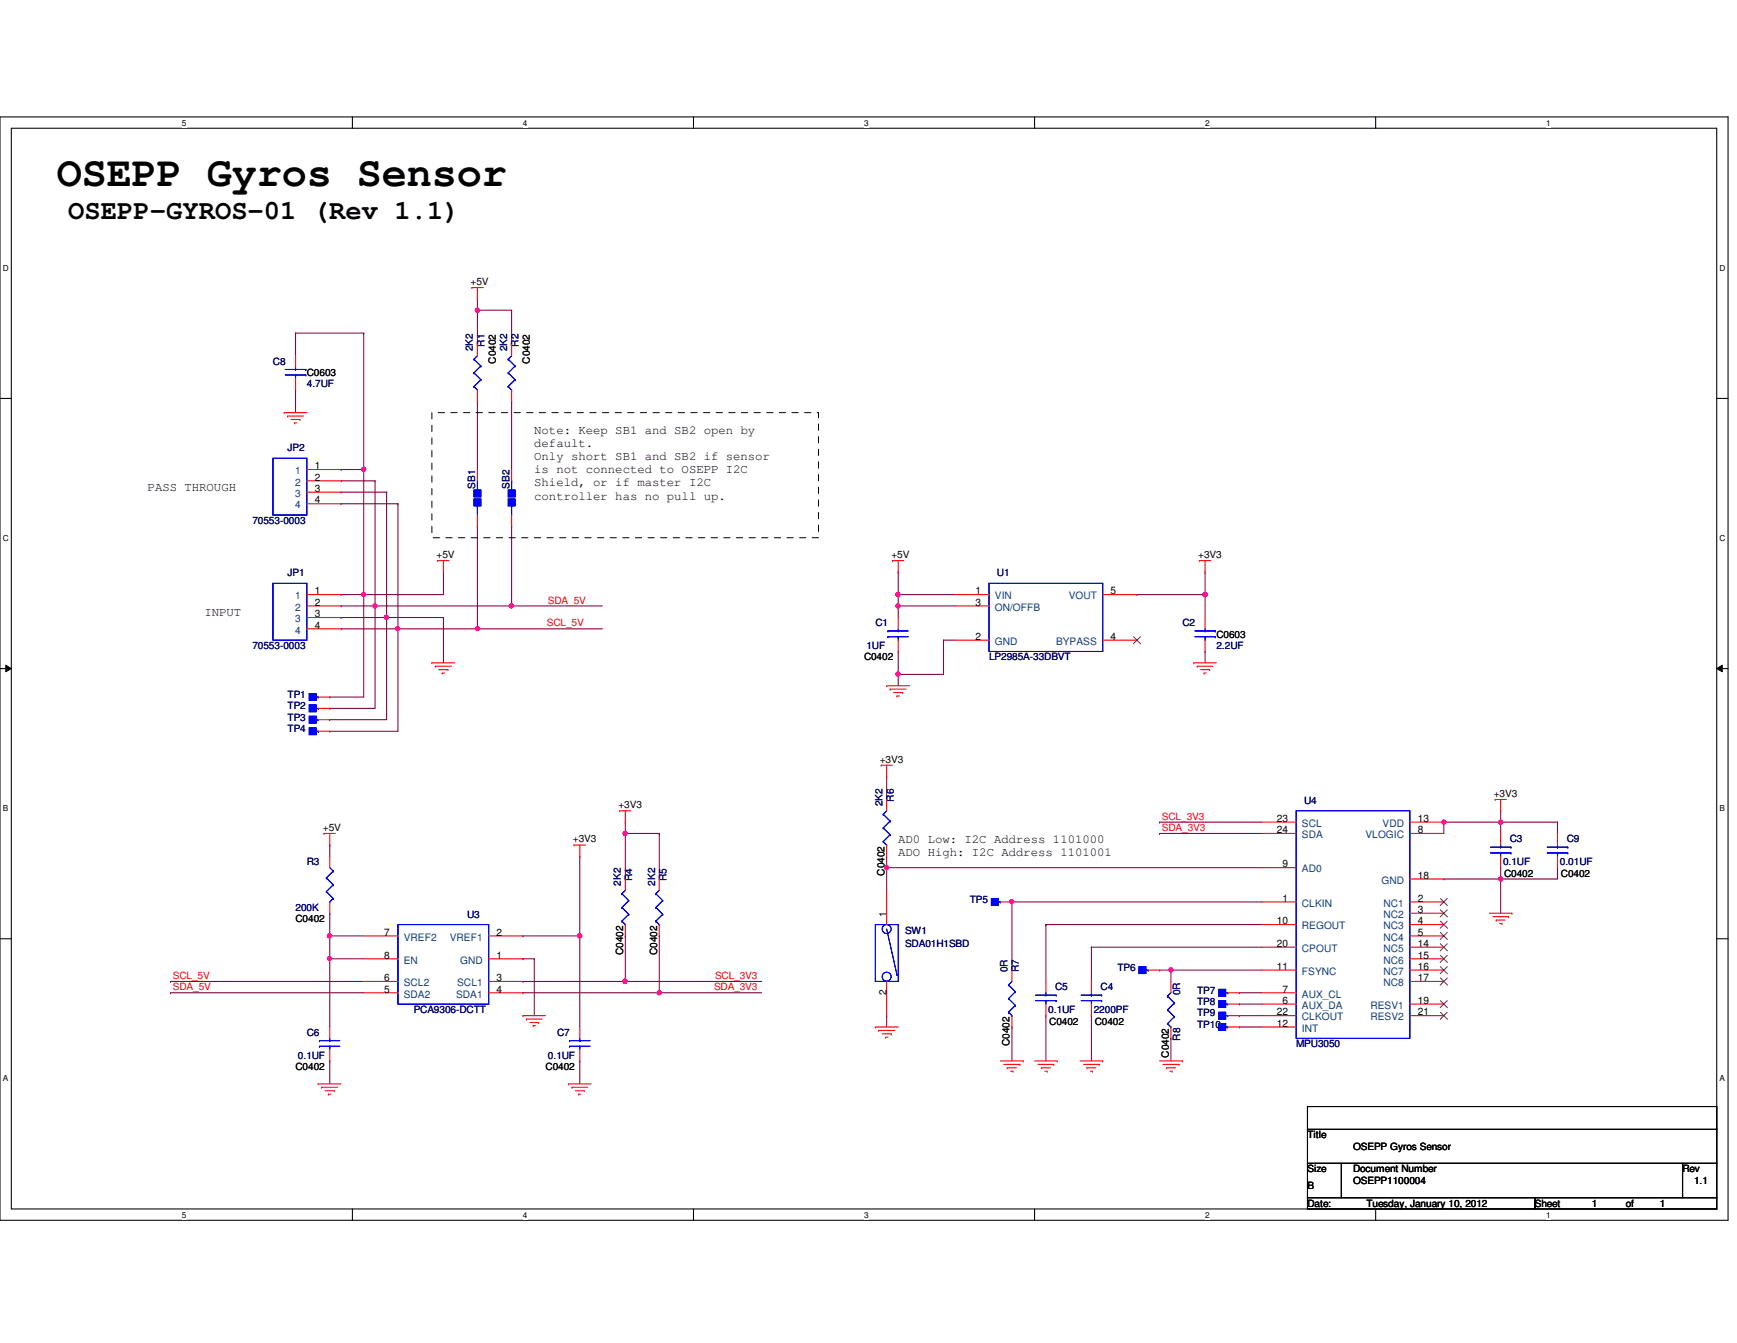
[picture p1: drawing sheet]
<svg xmlns="http://www.w3.org/2000/svg" width="279mm" height="216mm" viewBox="0 0 279 216" stroke-linecap="round" stroke-linejoin="round" font-family="sans-serif">
<defs><g id="words">
<text font-size="6.7" x="9.1" y="29.8">OSEPP Gyros Sensor</text>
<text font-size="4.4" x="11" y="35.2">OSEPP-GYROS-01 (Rev 1.1)</text>
<g font-size="2">
<text x="85.9" y="69.7">Note: Keep SB1 and SB2 open by</text>
<text x="85.9" y="71.8">default.</text>
<text x="85.9" y="74">Only short SB1 and SB2 if sensor</text>
<text x="85.9" y="76.1">is not connected to OSEPP I2C</text>
<text x="23.7" y="78.9">PASS THROUGH</text>
<text x="85.9" y="78.2">Shield, or if master I2C</text>
<text x="85.9" y="80.3">controller has no pull up.</text>
<text x="32.9" y="99">INPUT</text>
<text x="144.5" y="135.6">AD0 Low: I2C Address 1101000</text>
<text x="144.5" y="137.7">ADO High: I2C Address 1101001</text>
</g>
<g font-size="1.7" fill="#004080">
<text x="47.5" y="76.2">1</text>
<text x="47.5" y="78.1">2</text>
<text x="47.5" y="79.9">3</text>
<text x="47.5" y="81.7">4</text>
<text x="47.5" y="96.4">1</text>
<text x="47.5" y="98.2">2</text>
<text x="47.5" y="100">3</text>
<text x="47.5" y="101.9">4</text>
<text x="160" y="96.4">VIN</text>
<text x="160" y="98.2">ON/OFFB</text>
<text x="171.9" y="96.4">VOUT</text>
<text x="160" y="103.7">GND</text>
<text x="169.9" y="103.7">BYPASS</text>
<text x="209.4" y="132.9">SCL</text>
<text x="209.4" y="134.7">SDA</text>
<text x="219.6" y="134.7">VLOGIC</text>
<text x="222.4" y="132.9">VDD</text>
<text x="209.4" y="140.3">AD0</text>
<text x="222.2" y="142.1">GND</text>
<text x="209.4" y="145.8">CLKIN</text>
<text x="209.4" y="149.4">REGOUT</text>
<text x="222.5" y="145.8">NC1</text>
<text x="222.5" y="147.6">NC2</text>
<text x="222.5" y="149.4">NC3</text>
<text x="64.9" y="151.2">VREF2</text>
<text x="64.9" y="154.9">EN</text>
<text x="72.3" y="151.2">VREF1</text>
<text x="74" y="154.9">GND</text>
<text x="209.4" y="153">CPOUT</text>
<text x="222.5" y="151.2">NC4</text>
<text x="222.5" y="153">NC5</text>
<text x="222.5" y="154.9">NC6</text>
<text x="64.9" y="160.4">SDA2</text>
<text x="64.9" y="158.5">SCL2</text>
<text x="73.4" y="160.4">SDA1</text>
<text x="73.5" y="158.5">SCL1</text>
<text x="209.4" y="160.4">AUX_CL</text>
<text x="209.4" y="156.7">FSYNC</text>
<text x="222.5" y="156.7">NC7</text>
<text x="222.5" y="158.5">NC8</text>
<text x="209.4" y="162.2">AUX_DA</text>
<text x="209.4" y="165.9">INT</text>
<text x="209.4" y="164">CLKOUT</text>
<text x="220.4" y="162.2">RESV1</text>
<text x="220.4" y="164">RESV2</text>
</g>
<g font-size="1.7">
<text x="50.6" y="75.4">1</text>
<text x="50.6" y="77.3">2</text>
<text x="50.6" y="79.1">3</text>
<text x="50.6" y="80.9">4</text>
<text x="50.6" y="95.5">1</text>
<text x="156.9" y="95.5">1</text>
<text x="178.6" y="95.5">5</text>
<text x="50.6" y="97.4">2</text>
<text x="50.6" y="99.2">3</text>
<text x="50.6" y="101">4</text>
<text x="156.9" y="97.4">3</text>
<text x="156.9" y="102.9">2</text>
<text x="178.6" y="102.9">4</text>
<text x="205.4" y="132.1">23</text>
<text x="205.4" y="133.9">24</text>
<text x="228" y="133.9">8</text>
<text x="228" y="132.1">13</text>
<text x="206.3" y="139.4">9</text>
<text x="228" y="141.3">18</text>
<text x="142.6" y="147.4" transform="rotate(-90 142.6 147.4)">1</text>
<text x="205.4" y="148.6">10</text>
<text x="206.3" y="144.9">1</text>
<text x="228" y="144.9">2</text>
<text x="228" y="146.8">3</text>
<text x="228" y="148.6">4</text>
<text x="61.8" y="150.4">7</text>
<text x="61.8" y="154.1">8</text>
<text x="79.9" y="154.1">1</text>
<text x="79.9" y="150.4">2</text>
<text x="205.4" y="155.9">11</text>
<text x="205.4" y="152.2">20</text>
<text x="228" y="150.4">5</text>
<text x="228" y="152.2">14</text>
<text x="228" y="154.1">15</text>
<text x="228" y="155.9">16</text>
<text x="61.8" y="159.6">5</text>
<text x="61.8" y="157.7">6</text>
<text x="79.9" y="157.7">3</text>
<text x="79.9" y="159.6">4</text>
<text x="142.6" y="159.9" transform="rotate(-90 142.6 159.9)">2</text>
<text x="206.3" y="161.4">6</text>
<text x="206.3" y="159.6">7</text>
<text x="228" y="157.7">17</text>
<text x="228" y="161.4">19</text>
<text x="205.4" y="165.1">12</text>
<text x="205.4" y="163.2">22</text>
<text x="228" y="163.2">21</text>
</g>
<g font-size="1.6">
<text x="75.7" y="45.8">+5V</text>
<text x="79.8" y="58.5" transform="rotate(-90 79.8 58.5)">C0402</text>
<text x="85.2" y="58.5" transform="rotate(-90 85.2 58.5)">C0402</text>
<text x="49.4" y="60.5">C0603</text>
<text x="70.2" y="89.7">+5V</text>
<text x="143.4" y="89.7">+5V</text>
<text x="192.7" y="89.7">+3V3</text>
<text x="139" y="106.2">C0402</text>
<text x="195.7" y="102.5">C0603</text>
<text x="141.5" y="122.6">+3V3</text>
<text x="99.5" y="130">+3V3</text>
<text x="240.3" y="128.1">+3V3</text>
<text x="51.9" y="133.6">+5V</text>
<text x="92.2" y="135.4">+3V3</text>
<text x="142.3" y="140.8" transform="rotate(-90 142.3 140.8)">C0402</text>
<text x="241.9" y="140.9">C0402</text>
<text x="251.1" y="140.9">C0402</text>
<text x="47.5" y="148.3">C0402</text>
<text x="100.2" y="153.6" transform="rotate(-90 100.2 153.6)">C0402</text>
<text x="105.7" y="153.6" transform="rotate(-90 105.7 153.6)">C0402</text>
<text x="168.8" y="164.7">C0402</text>
<text x="176.1" y="164.7">C0402</text>
<text x="47.5" y="172">C0402</text>
<text x="87.8" y="172">C0402</text>
<text x="162.4" y="168.2" transform="rotate(-90 162.4 168.2)">C0402</text>
<text x="188" y="170" transform="rotate(-90 188 170)">C0402</text>
<text x="210.3" y="183">Title</text>
<text x="217.6" y="184.8">OSEPP Gyros Sensor</text>
<text x="210.3" y="188.5">Size</text>
<text x="210.3" y="191.2">B</text>
<text x="217.6" y="188.5">Document Number</text>
<text x="217.6" y="190.3">OSEPP1100004</text>
<text x="270.6" y="188.5">Rev</text>
<text x="272.5" y="190.3">1.1</text>
<text x="210.3" y="194">Date:</text>
<text x="219.8" y="194">Tuesday, January 10, 2012</text>
<text x="246.9" y="194">Sheet</text>
<text x="256" y="194">1</text>
<text x="261.5" y="194">of</text>
<text x="267" y="194">1</text>
</g>
<g font-size="1.6" fill="#000080">
<text x="43.9" y="58.6">C8</text>
<text x="76.1" y="56.5" transform="rotate(-90 76.1 56.5)">2K2</text>
<text x="77.9" y="55.7" transform="rotate(-90 77.9 55.7)">R1</text>
<text x="81.6" y="56.5" transform="rotate(-90 81.6 56.5)">2K2</text>
<text x="83.4" y="55.7" transform="rotate(-90 83.4 55.7)">R2</text>
<text x="49.4" y="62.3">4.7UF</text>
<text x="46.3" y="72.5">JP2</text>
<text x="76.5" y="78.6" transform="rotate(-90 76.5 78.6)">SB1</text>
<text x="82" y="78.6" transform="rotate(-90 82 78.6)">SB2</text>
<text x="40.6" y="84.2">70553-0003</text>
<text x="46.3" y="92.7">JP1</text>
<text x="160.4" y="92.7">U1</text>
<text x="140.8" y="100.7">C1</text>
<text x="190.2" y="100.7">C2</text>
<text x="40.6" y="104.4">70553-0003</text>
<text x="139.4" y="104.4">1UF</text>
<text x="159.1" y="106.2">LP2985A-33DBVT</text>
<text x="195.7" y="104.4">2.2UF</text>
<text x="46.3" y="112.2">TP1</text>
<text x="46.3" y="114">TP2</text>
<text x="46.3" y="115.9">TP3</text>
<text x="46.3" y="117.7">TP4</text>
<text x="141.9" y="129.6" transform="rotate(-90 141.9 129.6)">2K2</text>
<text x="143.8" y="128.9" transform="rotate(-90 143.8 128.9)">R6</text>
<text x="209.8" y="129.2">U4</text>
<text x="242.9" y="135.4">C3</text>
<text x="252" y="135.4">C9</text>
<text x="49.4" y="139.1">R3</text>
<text x="99.9" y="142.4" transform="rotate(-90 99.9 142.4)">2K2</text>
<text x="101.7" y="141.7" transform="rotate(-90 101.7 141.7)">R4</text>
<text x="105.4" y="142.4" transform="rotate(-90 105.4 142.4)">2K2</text>
<text x="107.2" y="141.7" transform="rotate(-90 107.2 141.7)">R5</text>
<text x="241.8" y="139.1">0.1UF</text>
<text x="250.9" y="139.1">0.01UF</text>
<text x="47.5" y="146.4">200K</text>
<text x="75.1" y="147.5">U3</text>
<text x="156" y="145.1">TP5</text>
<text x="145.6" y="150.1">SW1</text>
<text x="145.6" y="152.3">SDA01H1SBD</text>
<text x="162.1" y="156.3" transform="rotate(-90 162.1 156.3)">0R</text>
<text x="163.9" y="156.3" transform="rotate(-90 163.9 156.3)">R7</text>
<text x="169.7" y="159.2">C5</text>
<text x="177" y="159.2">C4</text>
<text x="179.7" y="156.1">TP6</text>
<text x="189.8" y="160" transform="rotate(-90 189.8 160)">0R</text>
<text x="192.6" y="161.6">TP8</text>
<text x="192.6" y="159.8">TP7</text>
<text x="49.4" y="166.5">C6</text>
<text x="66.5" y="162.9">PCA9306-DCTT</text>
<text x="89.6" y="166.5">C7</text>
<text x="168.6" y="162.9">0.1UF</text>
<text x="175.9" y="162.9">2200PF</text>
<text x="189.8" y="167.3" transform="rotate(-90 189.8 167.3)">R8</text>
<text x="192.6" y="165.3">TP10</text>
<text x="192.6" y="163.4">TP9</text>
<text x="47.9" y="170.2">0.1UF</text>
<text x="88.1" y="170.2">0.1UF</text>
<text x="208.5" y="168.4">MPU3050</text>
</g>
<g font-size="1.6" fill="#f00">
<text x="88" y="100.7">SCL_5V</text>
<text x="88.1" y="97">SDA_5V</text>
<text x="186.9" y="131.8">SCL_3V3</text>
<text x="186.9" y="133.6">SDA_3V3</text>
<text x="27.8" y="157.4">SCL_5V</text>
<text x="27.8" y="159.2">SDA_5V</text>
<text x="114.9" y="159.2">SDA_3V3</text>
<text x="115" y="157.4">SCL_3V3</text>
</g>
<g font-size="1.3">
<text x="29.3" y="20.2">5</text>
<text x="84.1" y="20.2">4</text>
<text x="139" y="20.2">3</text>
<text x="193.8" y="20.2">2</text>
<text x="248.7" y="20.2">1</text>
<text x=".5" y="43.5">D</text>
<text x="276.6" y="43.5">D</text>
<text x=".5" y="87">C</text>
<text x="276.6" y="87">C</text>
<text x=".5" y="130.4">B</text>
<text x="276.6" y="130.4">B</text>
<text x=".5" y="173.8">A</text>
<text x="276.6" y="173.8">A</text>
<text x="29.3" y="195.7">5</text>
<text x="84.1" y="195.7">4</text>
<text x="139" y="195.7">3</text>
<text x="193.8" y="195.7">2</text>
<text x="248.7" y="195.7">1</text>
</g>
</g></defs>
<path d="M0 18.8h278v177.4h-278zM1.8 20.6h274.3v173.8h-274.3z" fill="none" stroke="#000" stroke-width=".17"/>
<g fill="#fff">
<path d="M29.3 19h.7v1.5h-.7z"/>
<path d="M29.3 194.6h.7v1.4h-.7z"/>
</g>
<path d="M56.7 18.8v1.8M56.7 194.4v1.8" fill="none" stroke="#000" stroke-width=".17"/>
<g fill="#fff">
<path d="M84.1 19h.7v1.5h-.7z"/>
<path d="M84.1 194.6h.7v1.4h-.7z"/>
</g>
<path d="M111.5 18.8v1.8M111.5 194.4v1.8" fill="none" stroke="#000" stroke-width=".17"/>
<g fill="#fff">
<path d="M139 19h.7v1.5h-.7z"/>
<path d="M139 194.6h.7v1.4h-.7z"/>
</g>
<path d="M166.4 18.8v1.8M166.4 194.4v1.8" fill="none" stroke="#000" stroke-width=".17"/>
<g fill="#fff">
<path d="M193.8 19h.8v1.5h-.8z"/>
<path d="M193.8 194.6h.8v1.4h-.8z"/>
</g>
<path d="M221.3 18.8v1.8M221.3 194.4v1.8" fill="none" stroke="#000" stroke-width=".17"/>
<g fill="#fff">
<path d="M248.7 19h.7v1.5h-.7z"/>
<path d="M248.7 194.6h.7v1.4h-.7z"/>
<path d="M.5 42.3h.9v1.5h-.9z"/>
<path d="M276.6 42.3h.9v1.5h-.9z"/>
<path d="M.5 85.8h.9v1.4h-.9z"/>
<path d="M276.6 85.8h.9v1.4h-.9z"/>
</g>
<path d="M0 64.1h1.8M276.1 64.1h1.9" fill="none" stroke="#000" stroke-width=".17"/>
<g fill="#fff">
<path d="M.5 129.2h.8v1.5h-.8z"/>
<path d="M276.6 129.2h.9v1.5h-.9z"/>
</g>
<path d="M0 107.5h1.8M276.1 107.5h1.9" fill="none" stroke="#000" stroke-width=".17"/>
<path d="M.9 106.9l.9 .6-.9 .5zM276.1 107.5l.9-.6v1.1z" fill="#000"/>
<path d="M.9 106.9l.9 .6-.9 .5zM276.1 107.5l.9-.6v1.1z" fill="none" stroke="#000" stroke-width=".16"/>
<g fill="#fff">
<path d="M.5 172.6h.8v1.5h-.8z"/>
<path d="M276.6 172.6h.9v1.5h-.9z"/>
</g>
<path d="M0 150.9h1.8M276.1 150.9h1.9" fill="none" stroke="#000" stroke-width=".17"/>
<path d="M58.5 95.6h.1M58.5 95.6h12.8M62.2 99.3h.1M62.2 99.3h9.1" fill="none" stroke="#800040" stroke-width=".17"/>
<circle cx="62.1" cy="99.2" r=".34" fill="#f0f"/>
<circle cx="62.1" cy="99.2" r=".34" fill="none" stroke="#f0f" stroke-width=".17"/>
<path d="M71.3 99.3h.1M71.3 99.3v7.3M76.8 101.1h.1M76.8 101.1h20.1" fill="none" stroke="#800040" stroke-width=".17"/>
<circle cx="76.8" cy="101" r=".34" fill="#f0f"/>
<circle cx="76.8" cy="101" r=".34" fill="none" stroke="#f0f" stroke-width=".17"/>
<path d="M82.3 97.4h.1M82.3 97.4h14.6" fill="none" stroke="#800040" stroke-width=".17"/>
<circle cx="82.2" cy="97.4" r=".34" fill="#f0f"/>
<circle cx="82.2" cy="97.4" r=".34" fill="none" stroke="#f0f" stroke-width=".17"/>
<path d="M60.3 97.4h.1M71.3 91.9h.1M71.3 91.9v3.7M76.8 84.6h.1M76.8 84.6v16.5M82.3 84.6h.1M82.3 84.6v12.8h-22" fill="none" stroke="#800040" stroke-width=".17"/>
<circle cx="60.3" cy="97.4" r=".34" fill="#f0f"/>
<circle cx="60.3" cy="97.4" r=".34" fill="none" stroke="#f0f" stroke-width=".17"/>
<path d="M64 101.1h.1M64 101.1h12.8" fill="none" stroke="#800040" stroke-width=".17"/>
<circle cx="64" cy="101" r=".34" fill="#f0f"/>
<circle cx="64" cy="101" r=".34" fill="none" stroke="#f0f" stroke-width=".17"/>
<path d="M76.8 49.9h.1M76.8 49.9v5.5" fill="none" stroke="#800040" stroke-width=".17"/>
<circle cx="76.8" cy="49.9" r=".34" fill="#f0f"/>
<circle cx="76.8" cy="49.9" r=".34" fill="none" stroke="#f0f" stroke-width=".17"/>
<path d="M76.8 49.9h.1M76.8 49.9h5.5M82.3 49.9h.1M82.3 49.9v5.5M58.5 95.6h.1M58.5 95.6v16.5" fill="none" stroke="#800040" stroke-width=".17"/>
<circle cx="58.5" cy="95.6" r=".34" fill="#f0f"/>
<circle cx="58.5" cy="95.6" r=".34" fill="none" stroke="#f0f" stroke-width=".17"/>
<g fill="none" stroke="#800040" stroke-width=".17">
<path d="M76.8 48h.1M76.8 48v1.9M54.9 97.4h.1M54.9 99.3h.1M54.9 95.6h.1M54.9 97.4h5.4M54.9 99.3h7.3M54.9 95.6h3.6M60.3 97.4h.1M60.3 97.4v16.5h-7.3M62.2 99.3h.1M62.2 99.3v16.4h-9.2"/>
<path d="M144.5 97.4h.1M144.5 95.6h.1M144.5 97.4h9.1M144.5 95.6v1.8M53 112.1h.1M53 113.9h.1M53 115.7h.1M53 117.6h.1M53 112.1h5.5M54.9 101.1h.1M54.9 101.1h9.1M64 101.1h.1"/>
<path d="M64 101.1v16.5h-11"/>
</g>
<circle cx="144.4" cy="97.4" r=".34" fill="#f0f"/>
<circle cx="144.4" cy="97.4" r=".34" fill="none" stroke="#f0f" stroke-width=".17"/>
<circle cx="144.4" cy="95.6" r=".34" fill="#f0f"/>
<circle cx="144.4" cy="95.6" r=".34" fill="none" stroke="#f0f" stroke-width=".17"/>
<path d="M144.5 95.6h.1M144.5 97.4h.1M144.5 95.6h9.1M144.5 97.4v1.9M144.5 108.4h.1M144.5 108.4v1.8" fill="none" stroke="#800040" stroke-width=".17"/>
<circle cx="144.4" cy="108.4" r=".34" fill="#f0f"/>
<circle cx="144.4" cy="108.4" r=".34" fill="none" stroke="#f0f" stroke-width=".17"/>
<path d="M182.9 95.6h.1M193.8 91.9h.1M193.8 91.9v3.7h-10.9M144.5 108.4h.1M144.5 104.7h.1M144.5 104.7v3.7M151.8 102.9h.1M151.8 102.9v5.5h-7.3M151.8 102.9h1.8" fill="none" stroke="#800040" stroke-width=".17"/>
<circle cx="193.8" cy="95.6" r=".36" fill="#f0f"/>
<circle cx="193.8" cy="95.6" r=".36" fill="none" stroke="#f0f" stroke-width=".17"/>
<path d="M193.8 95.6h.1M193.8 95.6v3.7M193.8 104.7h.1M193.8 104.7v1.9M53 154.1h.1M53 150.5h.1M53 154.1h5.5M53 150.5v3.6" fill="none" stroke="#800040" stroke-width=".17"/>
<circle cx="53" cy="150.4" r=".34" fill="#f0f"/>
<circle cx="53" cy="150.4" r=".34" fill="none" stroke="#f0f" stroke-width=".17"/>
<path d="M53 135.8h.1M53 135.8v1.9M53 150.5h.1M53 146.8h.1M53 154.1h.1M53 150.5h5.5M53 146.8v3.7M53 154.1v11M53 170.6h.1M53 170.6v3.6" fill="none" stroke="#800040" stroke-width=".17"/>
<circle cx="53" cy="154.1" r=".34" fill="#f0f"/>
<circle cx="53" cy="154.1" r=".34" fill="none" stroke="#f0f" stroke-width=".17"/>
<path d="M93.3 137.7h.1M93.3 137.7v12.8h-9.2M27.4 157.8h.1M27.4 159.6h.1M27.4 157.8h31.1M27.4 159.6h31.1M84.1 150.5h.1" fill="none" stroke="#800040" stroke-width=".17"/>
<circle cx="93.2" cy="150.4" r=".36" fill="#f0f"/>
<circle cx="93.2" cy="150.4" r=".36" fill="none" stroke="#f0f" stroke-width=".17"/>
<path d="M93.3 150.5h.1M93.3 150.5v14.6M100.6 157.8h.1M100.6 157.8h21.9M93.3 170.6h.1M93.3 170.6v3.6" fill="none" stroke="#800040" stroke-width=".17"/>
<circle cx="100.5" cy="157.7" r=".35" fill="#f0f"/>
<circle cx="100.5" cy="157.7" r=".35" fill="none" stroke="#f0f" stroke-width=".17"/>
<path d="M106 159.6h.1M106 159.6h16.5" fill="none" stroke="#800040" stroke-width=".17"/>
<circle cx="106" cy="159.6" r=".34" fill="#f0f"/>
<circle cx="106" cy="159.6" r=".34" fill="none" stroke="#f0f" stroke-width=".17"/>
<path d="M100.6 132.2h.1M100.6 134h.1M100.6 132.2v9.1" fill="none" stroke="#800040" stroke-width=".17"/>
<circle cx="100.5" cy="134" r=".34" fill="#f0f"/>
<circle cx="100.5" cy="134" r=".34" fill="none" stroke="#f0f" stroke-width=".17"/>
<g fill="none" stroke="#800040" stroke-width=".17">
<path d="M76.8 64.5h.1M76.8 64.5v11M82.3 64.5h.1M82.3 64.5v11M144.5 91.9h.1M144.5 91.9v3.7M100.6 134h.1M100.6 134h5.4M106 134h.1M106 134v7.3M142.6 139.5h.1M142.6 139.5v3.6"/>
<path d="M142.6 139.5h60.4M241.4 132.2h.1M241.4 132.2v1.8M84.1 157.8h.1M84.1 159.6h.1M100.6 150.5h.1M100.6 150.5v7.3h-16.5M106 150.5h.1M106 150.5v9.1h-21.9M241.4 141.3h.1M241.4 141.3v5.5"/>
</g>
<circle cx="142.6" cy="139.5" r=".35" fill="#f0f"/>
<circle cx="142.6" cy="139.5" r=".35" fill="none" stroke="#f0f" stroke-width=".17"/>
<path d="M142.6 124.8h.1M142.6 124.8v3.7M186.5 132.2h.1M186.5 134h.1M186.5 132.2h16.5M186.5 134h16.5M232.2 132.2h.1M232.2 132.2h9.2M232.2 132.2v1.8M142.6 163.3h.1M142.6 163.3v1.8" fill="none" stroke="#800040" stroke-width=".17"/>
<circle cx="241.4" cy="132.2" r=".34" fill="#f0f"/>
<circle cx="241.4" cy="132.2" r=".34" fill="none" stroke="#f0f" stroke-width=".17"/>
<circle cx="232.2" cy="132.2" r=".34" fill="#f0f"/>
<circle cx="232.2" cy="132.2" r=".34" fill="none" stroke="#f0f" stroke-width=".17"/>
<path d="M241.4 130.3h.1M241.4 130.3v1.9M241.4 141.3h.1M241.4 141.3h9.1" fill="none" stroke="#800040" stroke-width=".17"/>
<circle cx="241.4" cy="141.3" r=".34" fill="#f0f"/>
<circle cx="241.4" cy="141.3" r=".34" fill="none" stroke="#f0f" stroke-width=".17"/>
<path d="M142.6 137.7h.1M142.6 137.7v1.8M241.4 132.2h.1M241.4 132.2h9.1M250.5 139.5h.1M250.5 132.2h.1M250.5 132.2v1.8M250.5 139.5v1.8M162.8 145h.1M162.8 145h40.2" fill="none" stroke="#800040" stroke-width=".17"/>
<circle cx="162.7" cy="144.9" r=".34" fill="#f0f"/>
<circle cx="162.7" cy="144.9" r=".34" fill="none" stroke="#f0f" stroke-width=".17"/>
<g fill="none" stroke="#800040" stroke-width=".17">
<path d="M162.8 145h.1M162.8 145v11M168.2 148.6h.1M168.2 148.6v9.2M168.2 148.6h34.8M188.3 156h.1M188.3 156v1.8M188.3 156h14.7M162.8 165.1h.1M162.8 165.1v5.5M168.2 163.3h.1M168.2 163.3v7.3"/>
<path d="M175.6 163.3h.1M175.6 163.3v7.3M188.3 166.9h.1M188.3 166.9v3.7"/>
</g>
<circle cx="188.3" cy="155.9" r=".34" fill="#f0f"/>
<circle cx="188.3" cy="155.9" r=".34" fill="none" stroke="#f0f" stroke-width=".17"/>
<g fill="none" stroke="#800040" stroke-width=".17">
<path d="M54.9 75.5h.1M54.9 75.5h3.6M58.5 75.5h.1M58.5 75.5v20.1M241.4 139.5h.1M241.4 139.5v1.8h-9.2M175.6 152.3h.1M175.6 152.3v5.5M175.6 152.3h27.4M186.5 156h.1M186.5 156h1.8M199.3 159.6h.1"/>
<path d="M199.3 159.6h3.7M232.2 141.3h.1M199.3 161.4h.1M199.3 163.3h.1M199.3 165.1h.1M199.3 161.4h3.7M199.3 163.3h3.7M199.3 165.1h3.7"/>
</g>
<circle cx="58.5" cy="75.5" r=".35" fill="#f0f"/>
<circle cx="58.5" cy="75.5" r=".35" fill="none" stroke="#f0f" stroke-width=".17"/>
<g fill="none" stroke="#800040" stroke-width=".17">
<path d="M47.5 53.6h.1M47.5 53.6v3.6M47.5 53.6h11M58.5 53.6h.1M58.5 53.6v21.9M47.5 62.7h.1M47.5 62.7v3.6M54.9 77.3h.1M54.9 79.1h.1M54.9 77.3h5.4M54.9 79.1h7.3M60.3 77.3h.1"/>
<path d="M60.3 77.3v20.1M62.2 79.1h.1M62.2 79.1v20.2M54.9 81h.1M54.9 81h9.1M64 81h.1M64 81v20.1M84.1 154.1h.1M84.1 154.1h1.8M85.9 154.1h.1M85.9 154.1v9.2"/>
</g>
<g fill="none" stroke="#f00" stroke-width=".17">
<path d="M75.9 46.2h.1M75.9 46.2h1.8M76.8 48h.1M76.8 46.2v1.8M45.7 66.3h.1M45.7 66.3h3.7M46.3 66.9h.1M46.3 66.9h2.5M46.8 67.4h1.5M47.4 68h.1M47.4 68h.3M48.3 67.4h.1"/>
<path d="M49.4 75.5h5.5M49.4 77.3h5.5M49.4 79.1h5.5M49.4 81h5.5M70.4 90.1h.1M70.4 90.1h1.8M71.3 91.9h.1M71.3 90.1v1.8M143.6 90.1h.1M143.6 90.1h1.8M144.5 91.9h.1M144.5 90.1v1.8"/>
<path d="M192.9 90.1h.1M192.9 90.1h1.9M193.8 91.9h.1M193.8 90.1v1.8M69.5 106.6h.1M69.5 106.6h3.7M70 107.1h.1M70 107.1h2.6M70.6 107.7h1.5M71.1 108.2h.1M71.1 108.2h.4M72.1 107.7h.1"/>
<path d="M142.6 110.2h.1M142.6 110.2h3.7M143.2 110.8h.1M143.2 110.8h2.6M143.7 111.3h1.5M144.3 111.9h.1M144.3 111.9h.4M145.2 111.3h.1M192 106.6h.1M192 106.6h3.7M192.6 107.1h.1M192.6 107.1h2.5"/>
<path d="M193.1 107.7h1.5M193.7 108.2h.1M193.7 108.2h.3M194.6 107.7h.1M52.1 134h.1M52.1 134h1.8M53 135.8h.1M53 134v1.8M53 137.7v1.8M92.3 135.8h.1M92.3 135.8h1.9M93.3 137.7h.1"/>
<path d="M93.3 135.8v1.9M99.7 130.3h.1M99.7 130.3h1.8M100.6 132.2h.1M100.6 130.3v1.9M141.7 123h.1M141.7 123h1.9M142.6 124.8h.1M142.6 123v1.8M240.5 128.5h.1M240.5 128.5h1.8M241.4 130.3h.1"/>
<path d="M241.4 128.5v1.8M53 145v1.8M239.6 146.8h3.6M240.1 147.4h2.6M240.7 147.9h.1M240.7 147.9h1.4M241.2 148.5h.4M241.6 148.5h.1M242.7 147.4h.1M243.2 146.8h.1M51.2 174.2h.1M51.2 174.2h3.7"/>
<path d="M51.7 174.8h.1M51.7 174.8h2.6M52.3 175.3h1.5M52.8 175.9h.1M52.8 175.9h.4M53.8 175.3h.1M84.1 163.3h.1M84.1 163.3h3.7M84.7 163.8h.1M84.7 163.8h2.5M85.2 164.4h1.5M85.8 164.9h.1"/>
<path d="M85.8 164.9h.3M86.7 164.4h.1M91.4 174.2h.1M91.4 174.2h3.7M92 174.8h.1M92 174.8h2.5M92.5 175.3h1.5M93.1 175.9h.1M93.1 175.9h.3M94 175.3h.1M140.8 165.1h.1M140.8 165.1h3.7"/>
<path d="M141.4 165.7h.1M141.4 165.7h2.5M141.9 166.2h1.5M142.5 166.8h.1M142.5 166.8h.3M143.4 166.2h.1M160.9 170.6h3.7M161.5 171.1h2.5M162 171.7h.1M162 171.7h1.5M162.6 172.2h.3M162.9 172.2h.1"/>
<path d="M164 171.1h.1M164.6 170.6h.1M166.4 170.6h3.7M167 171.1h2.5M167.5 171.7h.1M167.5 171.7h1.5M168.1 172.2h.3M168.4 172.2h.1M169.5 171.1h.1M170.1 170.6h.1M173.7 170.6h3.7M174.3 171.1h2.5"/>
<path d="M174.8 171.7h.1M174.8 171.7h1.5M175.4 172.2h.3M175.7 172.2h.1M176.8 171.1h.1M177.4 170.6h.1M186.5 170.6h3.7M187.1 171.1h2.6M187.6 171.7h.1M187.6 171.7h1.5M188.2 172.2h.4M188.6 172.2h.1"/>
<path d="M189.7 171.1h.1M190.2 170.6h.1"/>
</g>
<path d="M210.3 177.9h65.8v3.7h-65.8zM210.3 181.6h65.8v5.4h-65.8zM210.3 187h5.5v5.5h-5.5zM210.3 192.5h36.6v1.9h-36.6zM215.8 187h54.8v5.5h-54.8zM246.9 192.5h29.2v1.9h-29.2zM270.6 187h5.5v5.5h-5.5z" fill="none" stroke="#000" stroke-width=".17"/>
<path d="M69.5 66.3h62.2v20.1h-62.2z" fill="none" stroke="#000" stroke-width=".16" stroke-dasharray="1 1 1 1 1 1 1 1"/>
<g fill="none" stroke="#00f" stroke-width=".17">
<path d="M43.9 73.7h5.5v9.1h-5.5zM53 139.5l.6 .5M52.5 143.3h.1M52.5 141.1h.1M52.5 141.1l1.1 1.1M52.5 143.3l1.1 1.1M53 145h.1M53.6 142.2h.1M53.6 144.4h.1M53.6 140h.1M53.6 142.2l-1.1 1.1M53.6 144.4l-.6 .6"/>
<path d="M53.6 140l-1.1 1.1"/>
</g>
<path d="M81.7 80.2h1.1v1.1h-1.1z" fill-rule="evenodd" fill="#00f"/>
<path d="M81.7 80.2h1.1v1.1h-1.1z" fill="none" stroke="#00f" stroke-width=".17"/>
<path d="M81.7 78.8h1.1v1.1h-1.1z" fill-rule="evenodd" fill="#00f"/>
<path d="M81.7 78.8h1.1v1.1h-1.1zM82.3 77.3h.1M82.3 77.3v1.5M82.3 81.3h.1M82.3 81.3v1.5" fill="none" stroke="#00f" stroke-width=".17"/>
<path d="M81.7 80.2h1.1v1.1h-1.1z" fill-rule="evenodd" fill="#00f"/>
<path d="M81.7 80.2h1.1v1.1h-1.1z" fill="none" stroke="#00f" stroke-width=".17"/>
<path d="M81.7 78.8h1.1v1.1h-1.1z" fill-rule="evenodd" fill="#00f"/>
<g fill="none" stroke="#00f" stroke-width=".17">
<path d="M76.2 59.9h.1M76.2 57.7h.1M76.2 59.9l1.1 1.1M76.2 57.7l1.1 1.1M76.8 57.2l-.6 .5M77.3 58.8h.1M77.3 58.8l-1.1 1.1M76.2 62.1h.1M76.2 62.1l.6 .6M76.8 62.7h.1M77.3 61h.1M77.3 61l-1.1 1.1"/>
<path d="M81.7 78.8h1.1v1.1h-1.1zM82.3 77.3h.1M82.3 77.3v1.5M82.3 81.3h.1M82.3 81.3v1.5M208.5 130.3h18.3v36.6h-18.3zM100 145.9h.1M100 148.1h.1M100 143.7h.1M100 145.9l1.1 1.1M100 148.1l.6 .5M100 143.7l1.1 1.1"/>
<path d="M100.6 148.6h.1M100.6 143.1l-.6 .6M101.1 147h.1M101.1 144.8h.1M101.1 144.8l-1.1 1.1M101.1 147l-1.1 1.1M140.8 148.6h3.7v9.2h-3.7zM142.6 149.4l1.7 7.3M144.3 156.7h.1"/>
<circle cx="142.6" cy="157" r=".72"/>
<circle cx="142.6" cy="149.3" r=".72"/>
</g>
<g fill="none" stroke="#f00" stroke-width=".17">
<path d="M76.8 55.4v1.8M76.8 62.7v1.8M82.3 75.5v1.8M82.3 82.8v1.8M203 134h5.5M203 139.5h5.5M203 132.2h5.5M226.8 134h5.4M226.8 132.2h5.4M100.6 141.3v1.8M100.6 148.6v1.9M142.6 143.1v5.5"/>
<path d="M142.6 157.8v5.5M203 145h5.5M203 148.6h5.5M203 159.6h5.5M203 156h5.5M203 152.3h5.5M226.8 145h5.4M226.8 146.8h5.4M226.8 148.6h5.4M226.8 150.5h5.4M226.8 156h5.4M226.8 152.3h5.4"/>
<path d="M226.8 154.1h5.4M226.8 157.8h5.4M226.8 141.3h5.4M203 161.4h5.5M203 165.1h5.5M203 163.3h5.5M226.8 161.4h5.4M226.8 163.3h5.4"/>
</g>
<g fill="none" stroke="#804000" stroke-width=".16">
<path d="M231.7 144.4l1.1 1.2M231.7 146.3l1.1 1.1M231.7 148.1l1.1 1.1M231.7 149.9l1.1 1.1M231.7 151.7l1.1 1.2M231.7 153.6l1.1 1.1M231.7 155.4l1.1 1.1M231.7 157.2l1.1 1.2M232.8 144.4l-1.2 1.2M232.8 146.3l-1.2 1.1M232.8 148.1l-1.2 1.1M232.8 149.9l-1.2 1.1"/>
<path d="M232.8 151.7l-1.2 1.2M232.8 153.6l-1.2 1.1M232.8 155.4l-1.2 1.1M232.8 157.2l-1.2 1.2M231.7 160.9l1.1 1.1M231.7 162.7l1.1 1.2M232.8 160.9l-1.2 1.1M232.8 162.7l-1.2 1.2"/>
</g>
<path d="M49.7 111.5h1.1v1.1h-1.1z" fill-rule="evenodd" fill="#00f"/>
<path d="M49.7 111.5h1.1v1.1h-1.1zM50.8 112.1h.4M51.2 112.1h.1" fill="none" stroke="#00f" stroke-width=".17"/>
<path d="M49.7 111.5h1.1v1.1h-1.1z" fill-rule="evenodd" fill="#00f"/>
<path d="M49.7 111.5h1.1v1.1h-1.1zM50.8 112.1h.4M51.2 112.1h.1M166.6 160h3.3M168.2 160h.1M168.2 159.6v.4M169.9 160h.1M166.6 160.9h3.3M168.2 160.9h.1M168.2 160.9v.5M169.9 160.9h.1" fill="none" stroke="#00f" stroke-width=".17"/>
<path d="M51.2 112.1h1.8M168.2 157.8v1.8M168.2 161.4v1.9" fill="none" stroke="#f00" stroke-width=".17"/>
<path d="M49.7 113.3h1.1v1.1h-1.1z" fill-rule="evenodd" fill="#00f"/>
<path d="M49.7 113.3h1.1v1.1h-1.1zM50.8 113.9h.4M51.2 113.9h.1" fill="none" stroke="#00f" stroke-width=".17"/>
<path d="M49.7 113.3h1.1v1.1h-1.1z" fill-rule="evenodd" fill="#00f"/>
<g fill="none" stroke="#00f" stroke-width=".17">
<path d="M49.7 113.3h1.1v1.1h-1.1zM50.8 113.9h.4M51.2 113.9h.1M142.8 102.4h.1M142.8 101.4h.1M142.8 102.4h3.3M142.8 101.4h3.3M144.5 102.4h.1M144.5 101.4h.1M144.5 101.1v.3M144.5 102.4v.5M91.6 168.2h.1"/>
<path d="M91.6 167.3h.1M91.6 168.2h3.3M91.6 167.3h3.3M93.3 168.2h.1M93.3 167.3h.1M93.3 166.9v.4M93.3 168.2v.5"/>
</g>
<path d="M144.5 99.3v1.8M51.2 113.9h1.8M144.5 102.9v1.8M93.3 165.1v1.8M93.3 168.7v1.9" fill="none" stroke="#f00" stroke-width=".17"/>
<path d="M49.7 115.1h1.1v1.1h-1.1z" fill-rule="evenodd" fill="#00f"/>
<path d="M49.7 115.1h1.1v1.1h-1.1zM50.8 115.7h.4M51.2 115.7h.1" fill="none" stroke="#00f" stroke-width=".17"/>
<path d="M49.7 115.1h1.1v1.1h-1.1z" fill-rule="evenodd" fill="#00f"/>
<path d="M49.7 115.1h1.1v1.1h-1.1zM50.8 115.7h.4M51.2 115.7h.1M248.9 137.1h3.3M248.9 136.2h3.3M250.5 137.1h.1M250.5 136.2h.1M250.5 135.8v.4M250.5 137.1v.6M252.2 137.1h.1M252.2 136.2h.1" fill="none" stroke="#00f" stroke-width=".17"/>
<path d="M51.2 115.7h1.8M250.5 134v1.8M250.5 137.7v1.8" fill="none" stroke="#f00" stroke-width=".17"/>
<path d="M76.2 80.2h1.1v1.1h-1.1z" fill-rule="evenodd" fill="#00f"/>
<path d="M76.2 80.2h1.1v1.1h-1.1z" fill="none" stroke="#00f" stroke-width=".17"/>
<path d="M76.2 78.8h1.1v1.1h-1.1z" fill-rule="evenodd" fill="#00f"/>
<path d="M76.2 78.8h1.1v1.1h-1.1zM76.8 77.3h.1M76.8 77.3v1.5M76.8 81.3h.1M76.8 81.3v1.5" fill="none" stroke="#00f" stroke-width=".17"/>
<path d="M76.2 80.2h1.1v1.1h-1.1z" fill-rule="evenodd" fill="#00f"/>
<path d="M76.2 80.2h1.1v1.1h-1.1z" fill="none" stroke="#00f" stroke-width=".17"/>
<path d="M76.2 78.8h1.1v1.1h-1.1z" fill-rule="evenodd" fill="#00f"/>
<path d="M76.2 78.8h1.1v1.1h-1.1zM76.8 77.3h.1M76.8 77.3v1.5M76.8 81.3h.1M76.8 81.3v1.5" fill="none" stroke="#00f" stroke-width=".17"/>
<path d="M76.8 75.5v1.8M76.8 82.8v1.8" fill="none" stroke="#f00" stroke-width=".17"/>
<path d="M196 164.5h1.1v1.2h-1.1z" fill-rule="evenodd" fill="#00f"/>
<path d="M196 164.5h1.1v1.2h-1.1zM197.1 165.1h.4M197.5 165.1h.1" fill="none" stroke="#00f" stroke-width=".17"/>
<path d="M196 164.5h1.1v1.2h-1.1z" fill-rule="evenodd" fill="#00f"/>
<path d="M43.9 93.8h5.5v9.1h-5.5zM196 164.5h1.1v1.2h-1.1zM197.1 165.1h.4M197.5 165.1h.1" fill="none" stroke="#00f" stroke-width=".17"/>
<path d="M49.4 95.6h5.5M49.4 97.4h5.5M49.4 99.3h5.5M49.4 101.1h5.5M197.5 165.1h1.8" fill="none" stroke="#f00" stroke-width=".17"/>
<path d="M49.7 117h1.1v1.1h-1.1z" fill-rule="evenodd" fill="#00f"/>
<path d="M49.7 117h1.1v1.1h-1.1zM50.8 117.6h.4M51.2 117.6h.1" fill="none" stroke="#00f" stroke-width=".17"/>
<path d="M49.7 117h1.1v1.1h-1.1z" fill-rule="evenodd" fill="#00f"/>
<g fill="none" stroke="#00f" stroke-width=".17">
<path d="M49.7 117h1.1v1.1h-1.1zM50.8 117.6h.4M51.2 117.6h.1M142.1 133.1h.1M142.1 135.3h.1M142.1 130.9h.1M142.1 133.1l1.1 1.1M142.1 135.3l.5 .5M142.1 130.9l1.1 1.1M142.6 135.8h.1M142.6 130.3l-.5 .6M143.2 134.2h.1"/>
<path d="M143.2 132h.1M143.2 132l-1.1 1.1M143.2 134.2l-1.1 1.1"/>
</g>
<path d="M51.2 117.6h1.8M142.6 128.5v1.8M142.6 135.8v1.9" fill="none" stroke="#f00" stroke-width=".17"/>
<path d="M196 160.9h1.1v1.1h-1.1z" fill-rule="evenodd" fill="#00f"/>
<path d="M196 160.9h1.1v1.1h-1.1zM197.1 161.4h.4M197.5 161.4h.1" fill="none" stroke="#00f" stroke-width=".17"/>
<path d="M196 160.9h1.1v1.1h-1.1z" fill-rule="evenodd" fill="#00f"/>
<g fill="none" stroke="#00f" stroke-width=".17">
<path d="M45.9 59.4h3.3M47.5 59.4h.1M47.5 59v.4M49.2 59.4h.1M81.7 59.9h.1M81.7 57.7h.1M81.7 59.9l1.1 1.1M81.7 57.7l1.1 1.1M82.3 57.2l-.6 .5M82.8 58.8h.1M82.8 58.8l-1.1 1.1M45.9 60.3h3.3"/>
<path d="M47.5 60.3h.1M47.5 60.3v.5M49.2 60.3h.1M81.7 62.1h.1M81.7 62.1l.6 .6M82.3 62.7h.1M82.8 61h.1M82.8 61l-1.1 1.1M159.1 93.8h18.3v10.9h-18.3zM192.2 102.4h3.3M192.2 101.4h3.3M193.8 102.4h.1"/>
<path d="M193.8 101.4h.1M193.8 101.1v.3M193.8 102.4v.5M195.5 102.4h.1M195.5 101.4h.1M64 148.6h14.6v12.8h-14.6zM105.5 145.9h.1M105.5 148.1h.1M105.5 143.7h.1M105.5 145.9l1.1 1.1M105.5 148.1l.5 .5M105.5 143.7l1.1 1.1"/>
<path d="M106 148.6h.1M106 143.1l-.5 .6M106.6 147h.1M106.6 144.8h.1M106.6 144.8l-1.1 1.1M106.6 147l-1.1 1.1M162.2 158.3h.1M162.2 158.3l1.1 1.1M162.8 157.8l-.6 .5M163.3 159.4h.1M163.3 159.4l-1.1 1.1M188.3 159.6l-.5 .5"/>
<path d="M162.2 160.5h.1M162.2 162.7h.1M162.2 160.5l1.1 1.1M162.2 162.7l.6 .6M162.8 163.3h.1M163.3 161.6h.1M163.3 161.6l-1.1 1.1M187.8 162.3h.1M187.8 164.5h.1M187.8 160.1h.1M187.8 162.3l1.1 1.1M187.8 164.5l.5 .6"/>
<path d="M187.8 160.1l1.1 1.1M188.3 165.1h.1M188.9 163.4h.1M188.9 161.2h.1M188.9 161.2l-1.1 1.1M188.9 163.4l-1.1 1.1M196 160.9h1.1v1.1h-1.1zM197.1 161.4h.4M197.5 161.4h.1"/>
</g>
<g fill="none" stroke="#f00" stroke-width=".17">
<path d="M47.5 57.2v1.8M82.3 55.4v1.8M47.5 60.8v1.9M82.3 62.7v1.8M153.6 95.6h5.5M153.6 97.4h5.5M177.4 95.6h5.5M193.8 99.3v1.8M153.6 102.9h5.5M177.4 102.9h5.5M193.8 102.9v1.8M58.5 154.1h5.5"/>
<path d="M58.5 150.5h5.5M58.5 157.8h5.5M58.5 159.6h5.5M78.6 154.1h5.5M78.6 150.5h5.5M78.6 157.8h5.5M78.6 159.6h5.5M106 141.3v1.8M106 148.6v1.9M162.8 156v1.8M188.3 157.8v1.8M162.8 163.3v1.8"/>
<path d="M188.3 165.1v1.8M197.5 161.4h1.8"/>
</g>
<path d="M182.3 102.4l1.2 1.1M183.4 102.4l-1.1 1.1" fill="none" stroke="#804000" stroke-width=".16"/>
<path d="M183.2 155.4h1.1v1.1h-1.1z" fill-rule="evenodd" fill="#00f"/>
<path d="M183.2 155.4h1.1v1.1h-1.1zM184.3 156h.4M184.7 156h.1" fill="none" stroke="#00f" stroke-width=".17"/>
<path d="M183.2 155.4h1.1v1.1h-1.1z" fill-rule="evenodd" fill="#00f"/>
<g fill="none" stroke="#00f" stroke-width=".17">
<path d="M239.7 137.1h3.3M239.7 136.2h3.3M241.4 137.1h.1M241.4 136.2h.1M241.4 135.8v.4M241.4 137.1v.6M243 137.1h.1M243 136.2h.1M173.9 160h3.3M175.6 160h.1M175.6 159.6v.4M177.2 160h.1"/>
<path d="M183.2 155.4h1.1v1.1h-1.1zM184.3 156h.4M184.7 156h.1M51.4 168.2h.1M51.4 167.3h.1M51.4 168.2h3.3M51.4 167.3h3.3M53 168.2h.1M53 167.3h.1M53 166.9v.4M53 168.2v.5M173.9 160.9h3.3"/>
<path d="M175.6 160.9h.1M175.6 160.9v.5M177.2 160.9h.1"/>
</g>
<path d="M241.4 134v1.8M241.4 137.7v1.8M175.6 157.8v1.8M184.7 156h1.8M53 165.1v1.8M53 168.7v1.9M175.6 161.4v1.9" fill="none" stroke="#f00" stroke-width=".17"/>
<path d="M159.5 144.4h1.1v1.1h-1.1z" fill-rule="evenodd" fill="#00f"/>
<path d="M159.5 144.4h1.1v1.1h-1.1zM160.6 145h.3M160.9 145h.1" fill="none" stroke="#00f" stroke-width=".17"/>
<path d="M159.5 144.4h1.1v1.1h-1.1z" fill-rule="evenodd" fill="#00f"/>
<path d="M159.5 144.4h1.1v1.1h-1.1zM160.6 145h.3M160.9 145h.1" fill="none" stroke="#00f" stroke-width=".17"/>
<path d="M160.9 145h1.9" fill="none" stroke="#f00" stroke-width=".17"/>
<path d="M196 162.7h1.1v1.1h-1.1z" fill-rule="evenodd" fill="#00f"/>
<path d="M196 162.7h1.1v1.1h-1.1zM197.1 163.3h.4M197.5 163.3h.1" fill="none" stroke="#00f" stroke-width=".17"/>
<path d="M196 162.7h1.1v1.1h-1.1z" fill-rule="evenodd" fill="#00f"/>
<path d="M196 162.7h1.1v1.1h-1.1zM197.1 163.3h.4M197.5 163.3h.1" fill="none" stroke="#00f" stroke-width=".17"/>
<path d="M197.5 163.3h1.8" fill="none" stroke="#f00" stroke-width=".17"/>
<path d="M196 159h1.1v1.1h-1.1z" fill-rule="evenodd" fill="#00f"/>
<path d="M196 159h1.1v1.1h-1.1zM197.1 159.6h.4M197.5 159.6h.1" fill="none" stroke="#00f" stroke-width=".17"/>
<path d="M196 159h1.1v1.1h-1.1z" fill-rule="evenodd" fill="#00f"/>
<path d="M196 159h1.1v1.1h-1.1zM197.1 159.6h.4M197.5 159.6h.1" fill="none" stroke="#00f" stroke-width=".17"/>
<path d="M197.5 159.6h1.8" fill="none" stroke="#f00" stroke-width=".17"/>
<circle cx="62.1" cy="99.2" r=".34" fill="#f0f"/>
<circle cx="62.1" cy="99.2" r=".34" fill="none" stroke="#f0f" stroke-width=".17"/>
<circle cx="76.8" cy="101" r=".34" fill="#f0f"/>
<circle cx="76.8" cy="101" r=".34" fill="none" stroke="#f0f" stroke-width=".17"/>
<circle cx="82.2" cy="97.4" r=".34" fill="#f0f"/>
<circle cx="82.2" cy="97.4" r=".34" fill="none" stroke="#f0f" stroke-width=".17"/>
<circle cx="60.3" cy="97.4" r=".34" fill="#f0f"/>
<circle cx="60.3" cy="97.4" r=".34" fill="none" stroke="#f0f" stroke-width=".17"/>
<circle cx="64" cy="101" r=".34" fill="#f0f"/>
<circle cx="64" cy="101" r=".34" fill="none" stroke="#f0f" stroke-width=".17"/>
<circle cx="76.8" cy="49.9" r=".34" fill="#f0f"/>
<circle cx="76.8" cy="49.9" r=".34" fill="none" stroke="#f0f" stroke-width=".17"/>
<circle cx="58.5" cy="95.6" r=".34" fill="#f0f"/>
<circle cx="58.5" cy="95.6" r=".34" fill="none" stroke="#f0f" stroke-width=".17"/>
<circle cx="144.4" cy="97.4" r=".34" fill="#f0f"/>
<circle cx="144.4" cy="97.4" r=".34" fill="none" stroke="#f0f" stroke-width=".17"/>
<circle cx="144.4" cy="95.6" r=".34" fill="#f0f"/>
<circle cx="144.4" cy="95.6" r=".34" fill="none" stroke="#f0f" stroke-width=".17"/>
<circle cx="144.4" cy="108.4" r=".34" fill="#f0f"/>
<circle cx="144.4" cy="108.4" r=".34" fill="none" stroke="#f0f" stroke-width=".17"/>
<circle cx="193.8" cy="95.6" r=".36" fill="#f0f"/>
<circle cx="193.8" cy="95.6" r=".36" fill="none" stroke="#f0f" stroke-width=".17"/>
<circle cx="53" cy="150.4" r=".34" fill="#f0f"/>
<circle cx="53" cy="150.4" r=".34" fill="none" stroke="#f0f" stroke-width=".17"/>
<circle cx="53" cy="154.1" r=".34" fill="#f0f"/>
<circle cx="53" cy="154.1" r=".34" fill="none" stroke="#f0f" stroke-width=".17"/>
<circle cx="93.2" cy="150.4" r=".36" fill="#f0f"/>
<circle cx="93.2" cy="150.4" r=".36" fill="none" stroke="#f0f" stroke-width=".17"/>
<circle cx="100.5" cy="157.7" r=".35" fill="#f0f"/>
<circle cx="100.5" cy="157.7" r=".35" fill="none" stroke="#f0f" stroke-width=".17"/>
<circle cx="106" cy="159.6" r=".34" fill="#f0f"/>
<circle cx="106" cy="159.6" r=".34" fill="none" stroke="#f0f" stroke-width=".17"/>
<circle cx="100.5" cy="134" r=".34" fill="#f0f"/>
<circle cx="100.5" cy="134" r=".34" fill="none" stroke="#f0f" stroke-width=".17"/>
<circle cx="142.6" cy="139.5" r=".35" fill="#f0f"/>
<circle cx="142.6" cy="139.5" r=".35" fill="none" stroke="#f0f" stroke-width=".17"/>
<circle cx="241.4" cy="132.2" r=".34" fill="#f0f"/>
<circle cx="241.4" cy="132.2" r=".34" fill="none" stroke="#f0f" stroke-width=".17"/>
<circle cx="232.2" cy="132.2" r=".34" fill="#f0f"/>
<circle cx="232.2" cy="132.2" r=".34" fill="none" stroke="#f0f" stroke-width=".17"/>
<circle cx="241.4" cy="141.3" r=".34" fill="#f0f"/>
<circle cx="241.4" cy="141.3" r=".34" fill="none" stroke="#f0f" stroke-width=".17"/>
<circle cx="162.7" cy="144.9" r=".34" fill="#f0f"/>
<circle cx="162.7" cy="144.9" r=".34" fill="none" stroke="#f0f" stroke-width=".17"/>
<circle cx="188.3" cy="155.9" r=".34" fill="#f0f"/>
<circle cx="188.3" cy="155.9" r=".34" fill="none" stroke="#f0f" stroke-width=".17"/>
<circle cx="58.5" cy="75.5" r=".35" fill="#f0f"/>
<circle cx="58.5" cy="75.5" r=".35" fill="none" stroke="#f0f" stroke-width=".17"/>
<use href="#words"/>
</svg>
